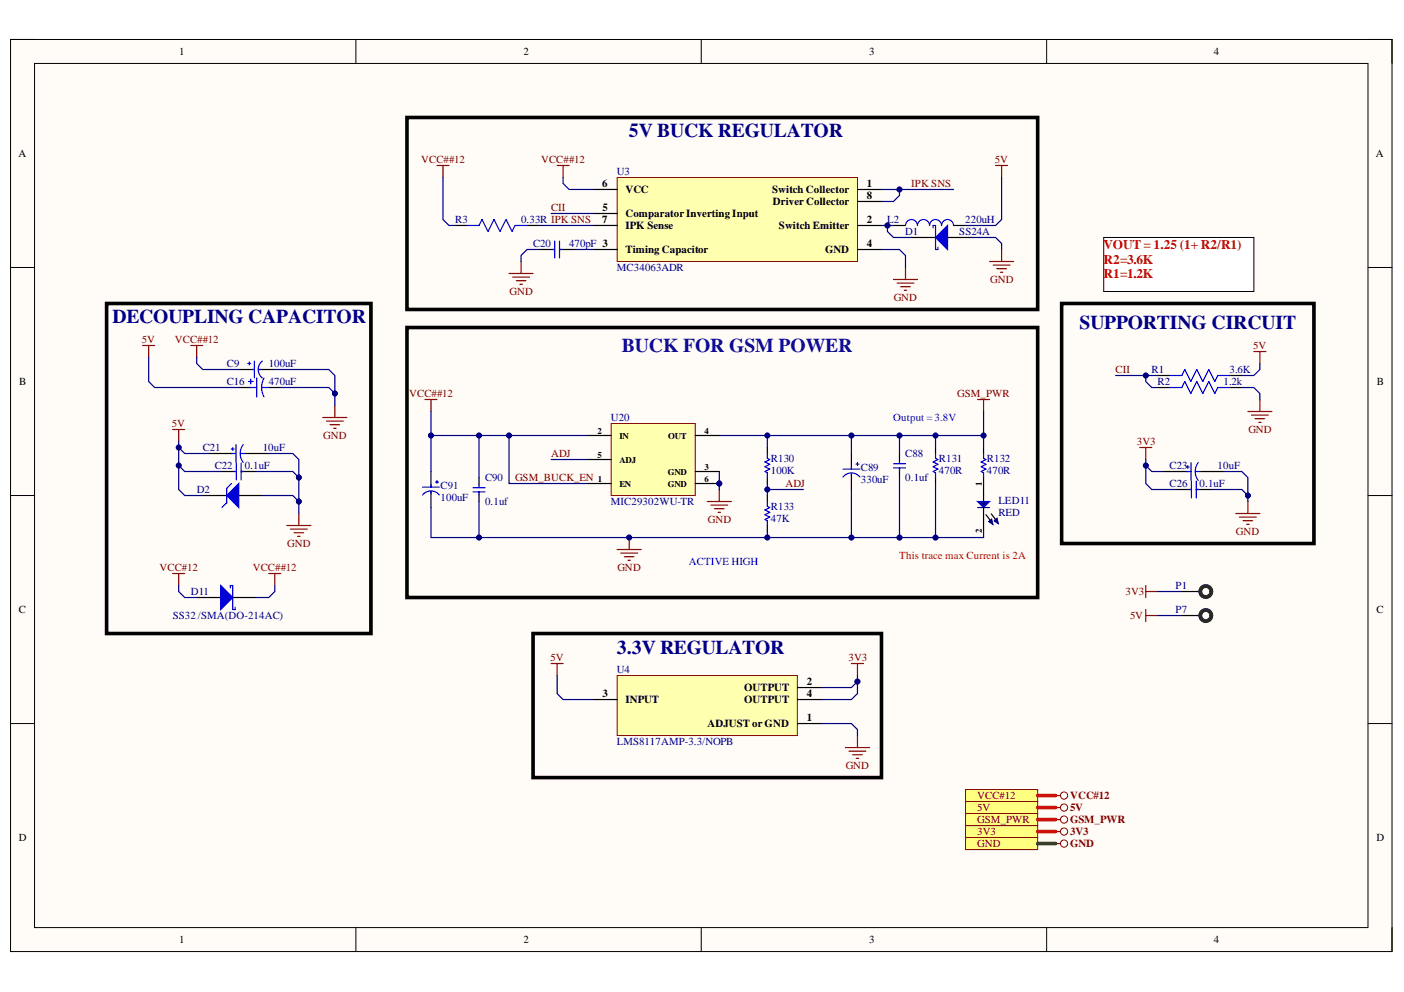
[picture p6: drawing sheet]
<svg xmlns="http://www.w3.org/2000/svg" width="297mm" height="210mm" viewBox="0 0 297 210" stroke-linecap="round" stroke-linejoin="round" font-family="sans-serif">
<defs><g id="words">
<g font-size="4.1" fill="#000080">
<text x="133.1" y="29.1">5V BUCK REGULATOR</text>
<text x="23.8" y="68.4">DECOUPLING CAPACITOR</text>
<text x="228.4" y="69.6">SUPPORTING CIRCUIT</text>
<text x="130.5" y="138.3">3.3V REGULATOR</text>
</g>
<text font-size="4.1" fill="#0b0b8e" x="131.5" y="74.6">BUCK FOR GSM POWER</text>
<g font-size="2.8" fill="#f00">
<text x="233.5" y="52.7">VOUT = 1.25 (1+ R2/R1)</text>
<text x="233.5" y="55.8">R2=3.6K</text>
<text x="233.5" y="58.8">R1=1.2K</text>
</g>
<g font-size="2.3">
<text x="37.9" y="11.7">1</text>
<text x="110.7" y="11.7">2</text>
<text x="183.9" y="11.7">3</text>
<text x="256.8" y="11.7">4</text>
<text x="3.9" y="33.3">A</text>
<text x="291.1" y="33.3">A</text>
<text x="127.4" y="39.6">6</text>
<text x="132.3" y="40.9">VCC</text>
<text x="163.4" y="40.9">Switch Collector</text>
<text x="183.4" y="39.6">1</text>
<text x="127.4" y="47.2">7</text>
<text x="127.5" y="44.7">5</text>
<text x="132.3" y="46">Comparator Inverting Input</text>
<text x="163.5" y="43.4">Driver Collector</text>
<text x="183.4" y="47.2">2</text>
<text x="183.4" y="42.2">8</text>
<text x="132.3" y="53.6">Timing Capacitor</text>
<text x="132.3" y="48.5">IPK Sense</text>
<text x="164.8" y="48.5">Switch Emitter</text>
<text x="174.6" y="53.6">GND</text>
<text x="183.4" y="52.3">4</text>
<text x="4.1" y="81.5">B</text>
<text x="291.3" y="81.5">B</text>
<text x="4" y="129.7">C</text>
<text x="291.2" y="129.7">C</text>
<text x="127.5" y="147.5">3</text>
<text x="132.3" y="148.9">INPUT</text>
<text x="157.4" y="146.2">OUTPUT</text>
<text x="157.4" y="148.9">OUTPUT</text>
<text x="170.7" y="145">2</text>
<text x="170.7" y="147.5">4</text>
<text x="149.7" y="153.9">ADJUST or GND</text>
<text x="170.7" y="152.7">1</text>
<text x="4" y="178">D</text>
<text x="291.2" y="178">D</text>
<text x="37.9" y="199.6">1</text>
<text x="110.7" y="199.6">2</text>
<text x="183.9" y="199.6">3</text>
<text x="256.8" y="199.6">4</text>
</g>
<g font-size="2.3" fill="#800000">
<text x="89.1" y="34.6">VCC##12</text>
<text x="114.5" y="34.6">VCC##12</text>
<text x="210.5" y="34.6">5V</text>
<text x="192.8" y="39.6">IPK SNS</text>
<text x="116.6" y="44.7">CII</text>
<text x="209.5" y="59.9">GND</text>
<text x="107.8" y="62.5">GND</text>
<text x="189.1" y="63.7">GND</text>
<text x="30" y="72.6">5V</text>
<text x="37" y="72.6">VCC##12</text>
<text x="265.1" y="73.9">5V</text>
<text x="236" y="78.9">CII</text>
<text x="86.5" y="84">VCC##12</text>
<text x="202.5" y="84">GSM_PWR</text>
<text x="36.4" y="90.4">5V</text>
<text x="68.4" y="93">GND</text>
<text x="240.5" y="94.2">3V3</text>
<text x="264.1" y="91.7">GND</text>
<text x="109" y="101.9">GSM_BUCK_EN</text>
<text x="116.6" y="96.8">ADJ</text>
<text x="166.2" y="103.1">ADJ</text>
<text x="149.7" y="110.7">GND</text>
<text x="261.5" y="113.3">GND</text>
<text x="60.7" y="115.8">GND</text>
<text x="33.8" y="120.9">VCC#12</text>
<text x="53.5" y="120.9">VCC##12</text>
<text x="130.6" y="120.9">GND</text>
<text x="238.1" y="125.9">3V3</text>
<text x="239.1" y="131">5V</text>
<text x="116.5" y="139.9">5V</text>
<text x="179.5" y="139.9">3V3</text>
<text x="178.9" y="162.8">GND</text>
<text x="206.8" y="169.1">VCC#12</text>
<text x="206.8" y="171.7">5V</text>
<text x="226.4" y="171.7">5V</text>
<text x="226.4" y="169.1">VCC#12</text>
<text x="206.8" y="176.7">3V3</text>
<text x="206.8" y="179.3">GND</text>
<text x="206.8" y="174.2">GSM_PWR</text>
<text x="226.4" y="176.7">3V3</text>
<text x="226.4" y="179.3">GND</text>
<text x="226.4" y="174.2">GSM_PWR</text>
</g>
<g font-size="2.3" fill="#000080">
<text x="130.5" y="37.1">U3</text>
<text x="96.3" y="47.2">R3</text>
<text x="110.2" y="47.2">0.33R IPK SNS</text>
<text x="187.7" y="47.2">L2</text>
<text x="204.2" y="47.2">220uH</text>
<text x="112.8" y="52.3">C20</text>
<text x="120.4" y="52.3">470pF 3</text>
<text x="191.5" y="49.8">D1</text>
<text x="203" y="49.8">SS24A</text>
<text x="130.5" y="57.4">MC34063ADR</text>
<text x="48" y="77.7">C9</text>
<text x="56.8" y="77.7">100uF</text>
<text x="48" y="81.5">C16</text>
<text x="56.8" y="81.5">470uF</text>
<text x="243.6" y="78.9">R1</text>
<text x="244.9" y="81.5">R2</text>
<text x="258.9" y="81.5">1.2k</text>
<text x="260.1" y="78.9">3.6K</text>
<text x="129.3" y="89.2">U20</text>
<text x="42.9" y="95.5">C21</text>
<text x="55.6" y="95.5">10uF</text>
<text x="45.4" y="99.3">C22</text>
<text x="51.8" y="99.3">0.1uF</text>
<text x="102.6" y="101.9">C90</text>
<text x="163.1" y="97.8">R130</text>
<text x="163.1" y="100.3">100K</text>
<text x="182.1" y="99.7">C89</text>
<text x="191.5" y="96.8">C88</text>
<text x="191.5" y="101.9">0.1uf</text>
<text x="198.6" y="97.8">R131</text>
<text x="198.6" y="100.3">470R</text>
<text x="208.8" y="97.8">R132</text>
<text x="208.8" y="100.3">470R</text>
<text x="247.4" y="99.3">C23</text>
<text x="257.6" y="99.3">10uF</text>
<text x="41.6" y="104.4">D2</text>
<text x="93.2" y="103.5">C91</text>
<text x="93.2" y="106">100uF</text>
<text x="102.6" y="106.9">0.1uf</text>
<text x="129.3" y="106.9">MIC29302WU-TR</text>
<text x="163.1" y="107.9">R133</text>
<text x="182.1" y="102.2">330uF</text>
<text x="211.2" y="106.7">LED11</text>
<text x="247.4" y="103.1">C26</text>
<text x="253.8" y="103.1">0.1uF</text>
<text x="163.1" y="110.5">47K</text>
<text x="211.2" y="109.2">RED</text>
<text x="40.4" y="125.9">D11</text>
<text x="248.7" y="124.7">P1</text>
<text x="36.5" y="131">SS32 /SMA(DO-214AC)</text>
<text x="248.7" y="129.7">P7</text>
<text x="130.5" y="142.4">U4</text>
<text x="130.5" y="157.7">LMS8117AMP-3.3/NOPB</text>
</g>
<g font-size="2.3" fill="#00f">
<text x="189" y="89.2">Output = 3.8V</text>
<text x="145.8" y="119.6">ACTIVE HIGH</text>
</g>
<text font-size="2.3" fill="#f00" x="190.3" y="118.3">This trace max Current is 2A</text>
<g font-size="1.9">
<text x="126.4" y="91.8">2</text>
<text x="131" y="92.8">IN</text>
<text x="141.4" y="92.8">OUT</text>
<text x="149.1" y="91.8">4</text>
<text x="126.4" y="96.9">5</text>
<text x="126.5" y="101.9">1</text>
<text x="131" y="97.9">ADJ</text>
<text x="141.3" y="100.4">GND</text>
<text x="149.1" y="99.4">3</text>
<text x="149.1" y="101.9">6</text>
<text x="131" y="103">EN</text>
<text x="141.3" y="103">GND</text>
<text x="207.7" y="102.8" transform="rotate(-90 207.7 102.8)">1</text>
<text x="207.7" y="112.8" transform="rotate(-90 207.7 112.8)">2</text>
</g>
</g></defs>
<path d="M2.2 8.4h292.3v192.9h-292.3z" fill-rule="evenodd" fill="#fffcf8"/>
<path d="M2.2 8.4h292.3v192.9h-292.3z" fill="none" stroke="#000" stroke-width=".21"/>
<path d="M7.3 13.4h282.1v182.9h-282.1z" fill-rule="evenodd" fill="#fffcf8"/>
<g fill="none" stroke="#000" stroke-width=".21">
<path d="M2.2 8.3h5.1M7.3 13.4h282.1v182.9h-282.1zM75.3 8.3v5.1M148.4 8.3v5.1M221.4 8.4v5M289.4 8.4h5.1v5M2.2 56.6h5.1M289.4 56.6h5.1M2.2 104.9h5.1M289.4 104.9h5.1M2.2 153.1h5.1M289.4 153.1h5.1"/>
<path d="M75.3 196.3v5M148.4 196.3v5M221.4 196.3v5M294.5 196.3v5"/>
</g>
<path d="M130.6 142.9h38.1v12.7h-38.1z" fill-rule="evenodd" fill="#ffffb0"/>
<path d="M130.6 142.9h38.1v12.7h-38.1z" fill="none" stroke="#800000" stroke-width=".21"/>
<path d="M42.9 104.9h5.1M50.5 104.9h5.1M125.5 148h5.1M168.7 153.1h5.1M168.7 145.5h5.1M168.7 148h5.1" fill="none" stroke="#000" stroke-width=".25"/>
<path d="M36.5 90.9h2.6M37.8 90.9v2.5M178.9 158.2h5M179.6 158.9h3.6M180.1 140.4h2.6M180.4 159.7h2M181.4 140.4v2.5M181.4 155.6v2.6M181.2 160.5h.5" fill="none" stroke="#800000" stroke-width=".25"/>
<path d="M48 104.9l2.5-2.6v5.1z" fill="#00f"/>
<path d="M49.5 99.8h.5M50 98v3.5M51 98v3.5M51 99.8h.5M48 104.9l2.5-2.6v5.1zM49 102.3l-1 1v3.1l-1 1M251.6 103.6h.5M252.1 101.8v3.6M253.1 101.8v3.6M253.1 103.6h.5" fill="none" stroke="#00f" stroke-width=".25"/>
<path d="M46.7 99.8h3.3M51 99.8h3.3M248.8 103.6h3.3M253.1 103.6h3.3" fill="none" stroke="#000" stroke-width=".25"/>
<path d="M241.1 94.7h2.6M242.4 94.7v2.5M60.7 111.2h5.1M61.4 112h3.6M62.2 112.7h2M63 113.5h.5M63.2 108.7v2.5M261.5 108.7h5M262.2 109.4h3.6M263 110.2h2M263.8 110.9h.5M264 106.1v2.6" fill="none" stroke="#800000" stroke-width=".25"/>
<path d="M204.3 167.1h15.2v2.5h-15.2z" fill-rule="evenodd" fill="#ffff80"/>
<path d="M204.3 167.1h15.2v2.5h-15.2z" fill="none" stroke="#800000" stroke-width=".21"/>
<path d="M204.3 169.6h15.2v2.6h-15.2z" fill-rule="evenodd" fill="#ffff80"/>
<g fill="none" stroke="#800000" stroke-width=".21">
<path d="M204.3 169.6h15.2v2.6h-15.2z"/>
<circle cx="225.1" cy="170.9" r=".76"/>
<circle cx="225.1" cy="168.3" r=".76"/>
</g>
<path d="M223.3 170.9h1.1M223.3 168.3h1.1" fill="none" stroke="#800000" stroke-width=".25"/>
<path d="M204.3 174.7h15.2v2.5h-15.2z" fill-rule="evenodd" fill="#ffff80"/>
<g fill="none" stroke="#800000" stroke-width=".21">
<path d="M204.3 174.7h15.2v2.5h-15.2z"/>
<circle cx="225.1" cy="176" r=".76"/>
</g>
<path d="M223.3 176h1.1" fill="none" stroke="#800000" stroke-width=".25"/>
<path d="M204.3 177.2h15.2v2.6h-15.2z" fill-rule="evenodd" fill="#ffff80"/>
<g fill="none" stroke="#800000" stroke-width=".21">
<path d="M204.3 177.2h15.2v2.6h-15.2z"/>
<circle cx="225.1" cy="178.5" r=".76"/>
</g>
<g fill="none" stroke="#800000" stroke-width=".25">
<path d="M210.6 35h2.6M211.9 35v2.6M107.7 57.9h5.1M108.5 58.6h3.5M109.2 59.4h2.1M110.2 55.3v2.6M189 59.1h5.1M189.8 59.9h3.5M191.6 56.6v2.5M209.4 55.3h5M210.1 56.1h3.6M210.9 56.9h2"/>
<path d="M211.7 57.6h.5M211.9 52.8v2.5M30.2 73.1h2.5M31.5 73.1v2.5M110 60.2h.5M190.6 60.7h2M191.3 61.4h.5M265.3 74.4h2.5M266.5 74.4v2.5M68.3 88.3h5.1M69.1 89.1h3.5M69.8 89.9h2.1"/>
<path d="M70.6 90.6h.5M70.8 85.8v2.5M264 87.1h5.1M264.8 87.8h3.5M265.5 88.6h2.1M266.3 89.4h.5M266.5 84.5v2.6M223.3 178.5h1.1"/>
</g>
<path d="M86.1 24.9h133.4v40.6h-133.4zM22.6 64.2h55.9v69.9h-55.9zM224.6 64.2h53.4v50.8h-53.4zM112.8 134.1h73.7v30.4h-73.7z" fill="none" stroke="#000" stroke-width=".76"/>
<path d="M130.6 37.6h50.8v17.7h-50.8z" fill-rule="evenodd" fill="#ffffb0"/>
<path d="M130.6 37.6h50.8v17.7h-50.8z" fill="none" stroke="#800000" stroke-width=".21"/>
<g fill="none" stroke="#000" stroke-width=".25">
<path d="M96.3 47.7h2.5M111.5 47.7h2.6M114.1 52.8h3.3M118.4 52.8h3.3M125.5 40.1h5.1M125.5 47.7h5.1M125.5 52.8h5.1M125.5 45.2h5.1M181.4 40.1h5.1M181.4 47.7h5.1M181.4 52.8h5.1M181.4 42.6h5.1"/>
<path d="M189 47.7h2.6M201.7 47.7h2.6M50.5 78.2h3.3M54.8 78.2h3.3M244.9 79.5h2.6M260.2 79.5h2.5M44.2 96h5M50.5 82h2.6M51.8 96h5.1M56.9 82h2.5M244.9 82h2.6M246.2 99.8h5.1"/>
<path d="M253.8 99.8h5.1M260.2 82h2.5M250 125.2h3.8"/>
</g>
<g fill="none" stroke="#00f" stroke-width=".25">
<path d="M98.8 47.7h2.5l.7-1.3 1.3 2.6 1.2-2.6 1.3 2.6 1.3-2.6 1.2 2.6 .7-1.3h2.5M116.8 52.8h.6M117.4 51v3.6M118.4 51v3.6M118.4 52.8h.5M191.6 47.7a1.27 1.27 0 0 1 1.2-1.3 1.27 1.27 0 0 1 1.3 1.3 1.27 1.27 0 0 1 1.3-1.3 1.27 1.27 0 0 1 1.3 1.3 1.27 1.27 0 0 1 1.2-1.3 1.27 1.27 0 0 1 1.3 1.3 1.27 1.27 0 0 1 1.3-1.3 1.27 1.27 0 0 1 1.2 1.3M52.4 76.9h.7M52.8 76.6v.6M53.3 78.2h.5M53.8 76.4v3.6M54.3 80v4M54.7 78.2h.5"/>
<path d="M55.5 76.4a2.25 2.25 0 0 0 0 3.6M247.5 79.5h2.5l.7-1.3 1.2 2.5 1.3-2.5 1.3 2.5 1.2-2.5 1.3 2.5 .7-1.2h2.5M48.9 95h.7M49 96h.9M49.2 94.7v.6M49.9 94.1v3.8M50.8 96h1M51.5 94.1a3.2 3.2 0 0 0 0 3.8M52.5 80.7h1.1M52.8 82h1.5M53.1 80.2v1M55.3 82l.2 1.2 .4 .8"/>
<path d="M55.3 82h1.6M55.9 80l-.5 1.2-.1 .8M247.5 82h2.5l.7-1.3 1.2 2.6 1.3-2.6 1.3 2.6 1.2-2.6 1.3 2.6 .7-1.3h2.5M251 98.8h.6M251 99.8h1M251.3 98.5v.6M252 97.9v3.8M252.9 99.8h.9M253.5 97.9a3.2 3.2 0 0 0 0 3.8"/>
</g>
<path d="M92.4 35h2.6M93.7 35v2.6M117.9 35h2.5M119.1 35v2.6M40.3 73.1h2.6M41.6 73.1v2.5M242.4 123.9v2.5M242.4 125.2h2.5M116.6 140.4h2.5M117.9 140.4v2.5" fill="none" stroke="#800000" stroke-width=".25"/>
<circle cx="255.1" cy="125.2" r="1.17" fill="none" stroke="#20124d" stroke-width=".76"/>
<path d="M233.5 50.2h31.8v11.5h-31.8z" fill-rule="evenodd" fill="#fff"/>
<path d="M233.5 50.2h31.8v11.5h-31.8z" fill="none" stroke="#000" stroke-width=".21"/>
<path d="M192.8 50.2h5.1M200.5 50.2h5.1" fill="none" stroke="#000" stroke-width=".25"/>
<path d="M197.9 50.2l2.6-2.5v5.1z" fill="#00f"/>
<path d="M197.4 48.2v-.5h.5v5.1h.5v-.5M197.9 50.2l2.6-2.5v5.1z" fill="none" stroke="#00f" stroke-width=".25"/>
<path d="M41.6 126.4h5.1M49.2 126.4h5.1M250 130.2h3.8" fill="none" stroke="#000" stroke-width=".25"/>
<circle cx="255.1" cy="130.2" r="1.17" fill="none" stroke="#20124d" stroke-width=".76"/>
<path d="M36.5 121.4h2.6M37.8 121.4v2.5M56.9 121.4h2.5M58.1 121.4v2.5M242.4 129v2.5M242.4 130.2h2.5" fill="none" stroke="#800000" stroke-width=".25"/>
<path d="M46.7 123.9l2.5 2.5-2.5 2.6z" fill="#00f"/>
<path d="M46.7 123.9l2.5 2.5-2.5 2.6zM48.7 124.4v-.5h.5v5.1h.5v-.5" fill="none" stroke="#00f" stroke-width=".25"/>
<circle cx="152.2" cy="102.3" r=".51" fill="#000080"/>
<circle cx="152.2" cy="102.3" r=".51" fill="none" stroke="#000080" stroke-width=".21"/>
<path d="M129.3 89.6h17.8v15.3h-17.8z" fill-rule="evenodd" fill="#ffffb0"/>
<path d="M129.3 89.6h17.8v15.3h-17.8z" fill="none" stroke="#800000" stroke-width=".21"/>
<path d="M124.2 92.1h5.1M124.2 97.2h5.1M147.1 92.1h5.1M147.1 99.8h5.1M124.2 102.3h5.1M147.1 102.3h5.1" fill="none" stroke="#000" stroke-width=".25"/>
<circle cx="152.2" cy="102.3" r=".51" fill="#000080"/>
<circle cx="152.2" cy="102.3" r=".51" fill="none" stroke="#000080" stroke-width=".21"/>
<path d="M130.6 116.3h5.1M131.3 117h3.6M132.1 117.8h2M132.9 118.6h.5M133.1 113.7v2.6" fill="none" stroke="#800000" stroke-width=".25"/>
<circle cx="133.1" cy="113.7" r=".51" fill="#000080"/>
<circle cx="133.1" cy="113.7" r=".51" fill="none" stroke="#000080" stroke-width=".21"/>
<path d="M149.6 106.1h5.1M150.4 106.9h3.6M151.2 107.6h2M151.9 108.4h.5M152.2 103.6v2.5" fill="none" stroke="#800000" stroke-width=".25"/>
<path d="M208.1 102.3v3.8M208.1 109.9v2.6" fill="none" stroke="#000" stroke-width=".25"/>
<path d="M206.8 106.1h2.6l-1.3 1.3z" fill="#0c0087"/>
<path d="M206.8 106.1h2.6l-1.3 1.3z" fill="none" stroke="#00f" stroke-width=".25"/>
<path d="M206.8 107.4h2.6" fill="none" stroke="#11037f" stroke-width=".25"/>
<path d="M208.1 107.4v2.5M209.7 108.7l.9 1.2" fill="none" stroke="#000" stroke-width=".25"/>
<path d="M210.6 109.9l-.3 .3 .6-.6 .3 1.2-.9-.6z" fill-rule="evenodd" fill="#0c0087"/>
<path d="M210.6 109.9l-.3 .3 .6-.6 .3 1.2-.9-.6z" fill="none" stroke="#0c0087" stroke-width=".21"/>
<path d="M208.6 108.9l.9 1.2" fill="none" stroke="#000" stroke-width=".25"/>
<path d="M209.2 110.4l.6-.6 .3 1.2-.9-.6 .3-.3z" fill-rule="evenodd" fill="#0c0087"/>
<path d="M209.2 110.4l.6-.6 .3 1.2-.9-.6 .3-.3z" fill="none" stroke="#0c0087" stroke-width=".21"/>
<path d="M89.9 84.5h2.5M91.2 84.5v2.6M206.8 84.5h2.6M208.1 84.5v2.6" fill="none" stroke="#800000" stroke-width=".25"/>
<path d="M86.1 69.3h133.4v57.1h-133.4z" fill="none" stroke="#000" stroke-width=".76"/>
<g fill="none" stroke="#000" stroke-width=".25">
<path d="M91.2 99.8v3.3M162.3 94.7v1.3M180.1 96v3.3M190.3 96v1.5M190.3 99.4v1.6M197.9 94.7v1.3M208.1 94.7v1.3M91.2 104.1v3.3M101.3 101v1.6M101.3 104.5v1.6M162.3 101v1.3M162.3 104.9v1.2"/>
<path d="M162.3 111.2v1.3M180.1 100.3v3.3M197.9 101v1.3M208.1 101v1.3"/>
</g>
<g fill="none" stroke="#00f" stroke-width=".25">
<path d="M162.3 96v1l.6 .2-1.1 .5 1.1 .5-1.1 .6 1.1 .5-1.1 .5 .5 .2v1M178.4 99.3h3.5M180.1 98.8v.5M181.1 98.2h.6M181.4 97.9v.6M189 99h2.6M189 98.1h2.6M190.3 97.5v.5M190.3 99v.5M197.9 96v1l.5 .2-1 .5 1 .6-1 .5 1 .5-1 .5 .5 .2v1M208.1 96v1l.5 .2-1 .5 1 .6-1 .5 1 .5-1 .5 .5 .2v1M89.4 103.1h3.6"/>
<path d="M91.2 102.6v.5M91.2 103.9v.5M92.1 102h.7M92.4 101.7v.6M93 104.7a2.25 2.25 0 0 0-3.6 .1M100.1 104.1h2.5M100.1 103.2h2.5M101.3 102.6v.5M101.3 104.1v.5M162.3 106.1v1l.6 .3-1.1 .5 1.1 .5-1.1 .5 1.1 .5-1.1 .5 .5 .3v1M180.1 100.1v.5M181.9 100.9a2.24 2.24 0 0 0-3.5 0"/>
</g>
<path d="M204.3 172.2h15.2v2.5h-15.2z" fill-rule="evenodd" fill="#ffff80"/>
<g fill="none" stroke="#800000" stroke-width=".21">
<path d="M204.3 172.2h15.2v2.5h-15.2z"/>
<circle cx="225.1" cy="173.4" r=".76"/>
</g>
<path d="M223.3 173.4h1.1" fill="none" stroke="#800000" stroke-width=".25"/>
<path d="M219.5 178.5h3.8" fill="none" stroke="#274e13" stroke-width=".76"/>
<path d="M219.5 176h3.8M219.5 170.9h3.8M219.5 168.3h3.8" fill="none" stroke="#f00" stroke-width=".76"/>
<path d="M37.8 98.5v5.1l1.3 1.3h3.8" fill="none" stroke="#000080" stroke-width=".25"/>
<circle cx="37.8" cy="98.5" r=".51" fill="#000080"/>
<circle cx="37.8" cy="98.5" r=".51" fill="none" stroke="#000080" stroke-width=".21"/>
<path d="M37.8 94.7v3.8l1.3 1.3h7.6" fill="none" stroke="#000080" stroke-width=".25"/>
<circle cx="37.8" cy="98.5" r=".51" fill="#000080"/>
<circle cx="37.8" cy="98.5" r=".51" fill="none" stroke="#000080" stroke-width=".21"/>
<circle cx="37.8" cy="94.7" r=".51" fill="#000080"/>
<circle cx="37.8" cy="94.7" r=".51" fill="none" stroke="#000080" stroke-width=".21"/>
<path d="M37.8 93.4v1.3l1.3 1.3h5.1" fill="none" stroke="#000080" stroke-width=".25"/>
<circle cx="37.8" cy="94.7" r=".51" fill="#000080"/>
<circle cx="37.8" cy="94.7" r=".51" fill="none" stroke="#000080" stroke-width=".21"/>
<path d="M54.3 99.8h7.7l1.2 1.2v5.1" fill="none" stroke="#000080" stroke-width=".25"/>
<circle cx="63.2" cy="101" r=".51" fill="#000080"/>
<circle cx="63.2" cy="101" r=".51" fill="none" stroke="#000080" stroke-width=".21"/>
<circle cx="63.2" cy="106.1" r=".51" fill="#000080"/>
<circle cx="63.2" cy="106.1" r=".51" fill="none" stroke="#000080" stroke-width=".21"/>
<path d="M56.9 96h5.1l1.2 1.2v3.8" fill="none" stroke="#000080" stroke-width=".25"/>
<circle cx="63.2" cy="101" r=".51" fill="#000080"/>
<circle cx="63.2" cy="101" r=".51" fill="none" stroke="#000080" stroke-width=".21"/>
<path d="M55.6 104.9h6.4l1.2 1.2v2.6" fill="none" stroke="#000080" stroke-width=".25"/>
<circle cx="63.2" cy="106.1" r=".51" fill="#000080"/>
<circle cx="63.2" cy="106.1" r=".51" fill="none" stroke="#000080" stroke-width=".21"/>
<path d="M117.9 142.9v3.9l1.2 1.2h6.4M173.8 153.1h6.3l1.3 1.3v1.2M181.4 142.9v3.9l-1.3 1.2h-6.3" fill="none" stroke="#000080" stroke-width=".25"/>
<circle cx="181.4" cy="144.2" r=".51" fill="#000080"/>
<circle cx="181.4" cy="144.2" r=".51" fill="none" stroke="#000080" stroke-width=".21"/>
<path d="M181.4 144.2l-1.3 1.3h-6.3" fill="none" stroke="#000080" stroke-width=".25"/>
<circle cx="181.4" cy="144.2" r=".51" fill="#000080"/>
<circle cx="181.4" cy="144.2" r=".51" fill="none" stroke="#000080" stroke-width=".21"/>
<path d="M242.4 98.5v3.8l1.3 1.3h5.1" fill="none" stroke="#000080" stroke-width=".25"/>
<circle cx="242.4" cy="98.5" r=".51" fill="#000080"/>
<circle cx="242.4" cy="98.5" r=".51" fill="none" stroke="#000080" stroke-width=".21"/>
<path d="M242.4 97.2v1.3l1.3 1.3h2.5" fill="none" stroke="#000080" stroke-width=".25"/>
<circle cx="242.4" cy="98.5" r=".51" fill="#000080"/>
<circle cx="242.4" cy="98.5" r=".51" fill="none" stroke="#000080" stroke-width=".21"/>
<path d="M256.4 103.6h6.3l1.3 1.3" fill="none" stroke="#000080" stroke-width=".25"/>
<circle cx="264" cy="104.9" r=".51" fill="#000080"/>
<circle cx="264" cy="104.9" r=".51" fill="none" stroke="#000080" stroke-width=".21"/>
<path d="M258.9 99.8h3.8l1.3 1.2v5.1" fill="none" stroke="#000080" stroke-width=".25"/>
<circle cx="264" cy="104.9" r=".51" fill="#000080"/>
<circle cx="264" cy="104.9" r=".51" fill="none" stroke="#000080" stroke-width=".21"/>
<path d="M93.7 37.6v8.8l1.3 1.3h1.3M119.1 37.6v1.2l1.3 1.3h5.1M114.1 52.8h-2.6l-1.3 1.3v1.2M114.1 47.7h11.4M116.6 45.2h8.9M121.7 52.8h3.8M186.5 52.8h3.8l1.3 1.3v2.5M186.5 47.7h2.5" fill="none" stroke="#000080" stroke-width=".25"/>
<circle cx="187.8" cy="47.7" r=".51" fill="#000080"/>
<circle cx="187.8" cy="47.7" r=".51" fill="none" stroke="#000080" stroke-width=".21"/>
<path d="M190.3 40.1v1.3l-1.3 1.2h-2.5" fill="none" stroke="#000080" stroke-width=".25"/>
<circle cx="190.3" cy="40.1" r=".51" fill="#000080"/>
<circle cx="190.3" cy="40.1" r=".51" fill="none" stroke="#000080" stroke-width=".21"/>
<path d="M186.5 40.1h15.2" fill="none" stroke="#000080" stroke-width=".25"/>
<circle cx="190.3" cy="40.1" r=".51" fill="#000080"/>
<circle cx="190.3" cy="40.1" r=".51" fill="none" stroke="#000080" stroke-width=".21"/>
<path d="M187.8 47.7v1.3l1.2 1.2h3.8" fill="none" stroke="#000080" stroke-width=".25"/>
<circle cx="187.8" cy="47.7" r=".51" fill="#000080"/>
<circle cx="187.8" cy="47.7" r=".51" fill="none" stroke="#000080" stroke-width=".21"/>
<path d="M211.9 37.6v8.8l-1.3 1.3h-6.3M205.6 50.2h5l1.3 1.3v1.3M236 79.5h8.9" fill="none" stroke="#000080" stroke-width=".25"/>
<circle cx="242.4" cy="79.5" r=".51" fill="#000080"/>
<circle cx="242.4" cy="79.5" r=".51" fill="none" stroke="#000080" stroke-width=".21"/>
<path d="M242.4 79.5v1.2l1.3 1.3h1.2" fill="none" stroke="#000080" stroke-width=".25"/>
<circle cx="242.4" cy="79.5" r=".51" fill="#000080"/>
<circle cx="242.4" cy="79.5" r=".51" fill="none" stroke="#000080" stroke-width=".21"/>
<path d="M31.5 75.6v5.1l1.2 1.3h17.8M41.6 75.6v1.3l1.3 1.3h7.6M266.5 76.9v1.3l-1.2 1.3h-2.6M59.4 82h10.2l1.2 1.3M262.7 82h2.6l1.2 1.3v1.2" fill="none" stroke="#000080" stroke-width=".25"/>
<circle cx="70.8" cy="83.3" r=".51" fill="#000080"/>
<circle cx="70.8" cy="83.3" r=".51" fill="none" stroke="#000080" stroke-width=".21"/>
<path d="M58.1 78.2h11.5l1.2 1.3v6.3" fill="none" stroke="#000080" stroke-width=".25"/>
<circle cx="70.8" cy="83.3" r=".51" fill="#000080"/>
<circle cx="70.8" cy="83.3" r=".51" fill="none" stroke="#000080" stroke-width=".21"/>
<path d="M116.6 97.2h7.6M152.2 92.1h10.1v2.6M37.8 123.9v1.3l1.3 1.2h2.5M58.1 123.9v1.3l-1.2 1.2h-2.6M244.9 125.2h5.1M244.9 130.2h5.1" fill="none" stroke="#000080" stroke-width=".25"/>
<circle cx="162.3" cy="92.1" r=".51" fill="#000080"/>
<circle cx="162.3" cy="92.1" r=".51" fill="none" stroke="#000080" stroke-width=".21"/>
<path d="M162.3 103.6h7.7" fill="none" stroke="#000080" stroke-width=".25"/>
<circle cx="162.3" cy="103.6" r=".51" fill="#000080"/>
<circle cx="162.3" cy="103.6" r=".51" fill="none" stroke="#000080" stroke-width=".21"/>
<path d="M152.2 99.8v3.8" fill="none" stroke="#000080" stroke-width=".25"/>
<circle cx="152.2" cy="102.3" r=".51" fill="#000080"/>
<circle cx="152.2" cy="102.3" r=".51" fill="none" stroke="#000080" stroke-width=".21"/>
<path d="M180.1 103.6v10.1" fill="none" stroke="#000080" stroke-width=".25"/>
<circle cx="180.1" cy="113.7" r=".51" fill="#000080"/>
<circle cx="180.1" cy="113.7" r=".51" fill="none" stroke="#000080" stroke-width=".21"/>
<path d="M208.1 112.5v1.2h-10.2" fill="none" stroke="#000080" stroke-width=".25"/>
<circle cx="197.9" cy="113.7" r=".51" fill="#000080"/>
<circle cx="197.9" cy="113.7" r=".51" fill="none" stroke="#000080" stroke-width=".21"/>
<path d="M162.3 92.2h35.6v2.5" fill="none" stroke="#000080" stroke-width=".25"/>
<circle cx="162.3" cy="92.1" r=".51" fill="#000080"/>
<circle cx="162.3" cy="92.1" r=".51" fill="none" stroke="#000080" stroke-width=".21"/>
<circle cx="180.1" cy="92.2" r=".51" fill="#000080"/>
<circle cx="180.1" cy="92.2" r=".51" fill="none" stroke="#000080" stroke-width=".21"/>
<circle cx="190.3" cy="92.2" r=".51" fill="#000080"/>
<circle cx="190.3" cy="92.2" r=".51" fill="none" stroke="#000080" stroke-width=".21"/>
<circle cx="197.9" cy="92.2" r=".51" fill="#000080"/>
<circle cx="197.9" cy="92.2" r=".51" fill="none" stroke="#000080" stroke-width=".21"/>
<path d="M162.3 102.3v2.6" fill="none" stroke="#000080" stroke-width=".25"/>
<circle cx="162.3" cy="103.6" r=".51" fill="#000080"/>
<circle cx="162.3" cy="103.6" r=".51" fill="none" stroke="#000080" stroke-width=".21"/>
<path d="M162.3 112.5v1.2" fill="none" stroke="#000080" stroke-width=".25"/>
<circle cx="162.3" cy="113.7" r=".51" fill="#000080"/>
<circle cx="162.3" cy="113.7" r=".51" fill="none" stroke="#000080" stroke-width=".21"/>
<path d="M91.2 87.1v5" fill="none" stroke="#000080" stroke-width=".25"/>
<circle cx="91.2" cy="92.1" r=".51" fill="#000080"/>
<circle cx="91.2" cy="92.1" r=".51" fill="none" stroke="#000080" stroke-width=".21"/>
<path d="M208.1 87.1v5.1" fill="none" stroke="#000080" stroke-width=".25"/>
<circle cx="208.1" cy="92.2" r=".51" fill="#000080"/>
<circle cx="208.1" cy="92.2" r=".51" fill="none" stroke="#000080" stroke-width=".21"/>
<path d="M107.7 92.1v10.2h16.5" fill="none" stroke="#000080" stroke-width=".25"/>
<circle cx="107.7" cy="92.1" r=".51" fill="#000080"/>
<circle cx="107.7" cy="92.1" r=".51" fill="none" stroke="#000080" stroke-width=".21"/>
<path d="M180.1 92.2v3.8" fill="none" stroke="#000080" stroke-width=".25"/>
<circle cx="180.1" cy="92.2" r=".51" fill="#000080"/>
<circle cx="180.1" cy="92.2" r=".51" fill="none" stroke="#000080" stroke-width=".21"/>
<path d="M101.3 92.1v8.9" fill="none" stroke="#000080" stroke-width=".25"/>
<circle cx="101.3" cy="92.1" r=".51" fill="#000080"/>
<circle cx="101.3" cy="92.1" r=".51" fill="none" stroke="#000080" stroke-width=".21"/>
<path d="M101.3 106.1v7.6" fill="none" stroke="#000080" stroke-width=".25"/>
<circle cx="101.3" cy="113.7" r=".51" fill="#000080"/>
<circle cx="101.3" cy="113.7" r=".51" fill="none" stroke="#000080" stroke-width=".21"/>
<path d="M190.3 92.2v3.8" fill="none" stroke="#000080" stroke-width=".25"/>
<circle cx="190.3" cy="92.2" r=".51" fill="#000080"/>
<circle cx="190.3" cy="92.2" r=".51" fill="none" stroke="#000080" stroke-width=".21"/>
<path d="M190.3 101v12.7" fill="none" stroke="#000080" stroke-width=".25"/>
<circle cx="190.3" cy="113.7" r=".51" fill="#000080"/>
<circle cx="190.3" cy="113.7" r=".51" fill="none" stroke="#000080" stroke-width=".21"/>
<path d="M197.9 92.2h10.2v2.5" fill="none" stroke="#000080" stroke-width=".25"/>
<circle cx="197.9" cy="92.2" r=".51" fill="#000080"/>
<circle cx="197.9" cy="92.2" r=".51" fill="none" stroke="#000080" stroke-width=".21"/>
<circle cx="208.1" cy="92.2" r=".51" fill="#000080"/>
<circle cx="208.1" cy="92.2" r=".51" fill="none" stroke="#000080" stroke-width=".21"/>
<path d="M219.5 173.4h3.8" fill="none" stroke="#f00" stroke-width=".76"/>
<path d="M197.9 102.3v11.4h-106.7v-6.3" fill="none" stroke="#000080" stroke-width=".25"/>
<circle cx="101.3" cy="113.7" r=".51" fill="#000080"/>
<circle cx="101.3" cy="113.7" r=".51" fill="none" stroke="#000080" stroke-width=".21"/>
<circle cx="133.1" cy="113.7" r=".51" fill="#000080"/>
<circle cx="133.1" cy="113.7" r=".51" fill="none" stroke="#000080" stroke-width=".21"/>
<circle cx="162.3" cy="113.7" r=".51" fill="#000080"/>
<circle cx="162.3" cy="113.7" r=".51" fill="none" stroke="#000080" stroke-width=".21"/>
<circle cx="180.1" cy="113.7" r=".51" fill="#000080"/>
<circle cx="180.1" cy="113.7" r=".51" fill="none" stroke="#000080" stroke-width=".21"/>
<circle cx="190.3" cy="113.7" r=".51" fill="#000080"/>
<circle cx="190.3" cy="113.7" r=".51" fill="none" stroke="#000080" stroke-width=".21"/>
<circle cx="197.9" cy="113.7" r=".51" fill="#000080"/>
<circle cx="197.9" cy="113.7" r=".51" fill="none" stroke="#000080" stroke-width=".21"/>
<path d="M124.2 92.1h-33v7.7" fill="none" stroke="#000080" stroke-width=".25"/>
<circle cx="91.2" cy="92.1" r=".51" fill="#000080"/>
<circle cx="91.2" cy="92.1" r=".51" fill="none" stroke="#000080" stroke-width=".21"/>
<circle cx="101.3" cy="92.1" r=".51" fill="#000080"/>
<circle cx="101.3" cy="92.1" r=".51" fill="none" stroke="#000080" stroke-width=".21"/>
<circle cx="107.7" cy="92.1" r=".51" fill="#000080"/>
<circle cx="107.7" cy="92.1" r=".51" fill="none" stroke="#000080" stroke-width=".21"/>
<use href="#words"/>
</svg>
